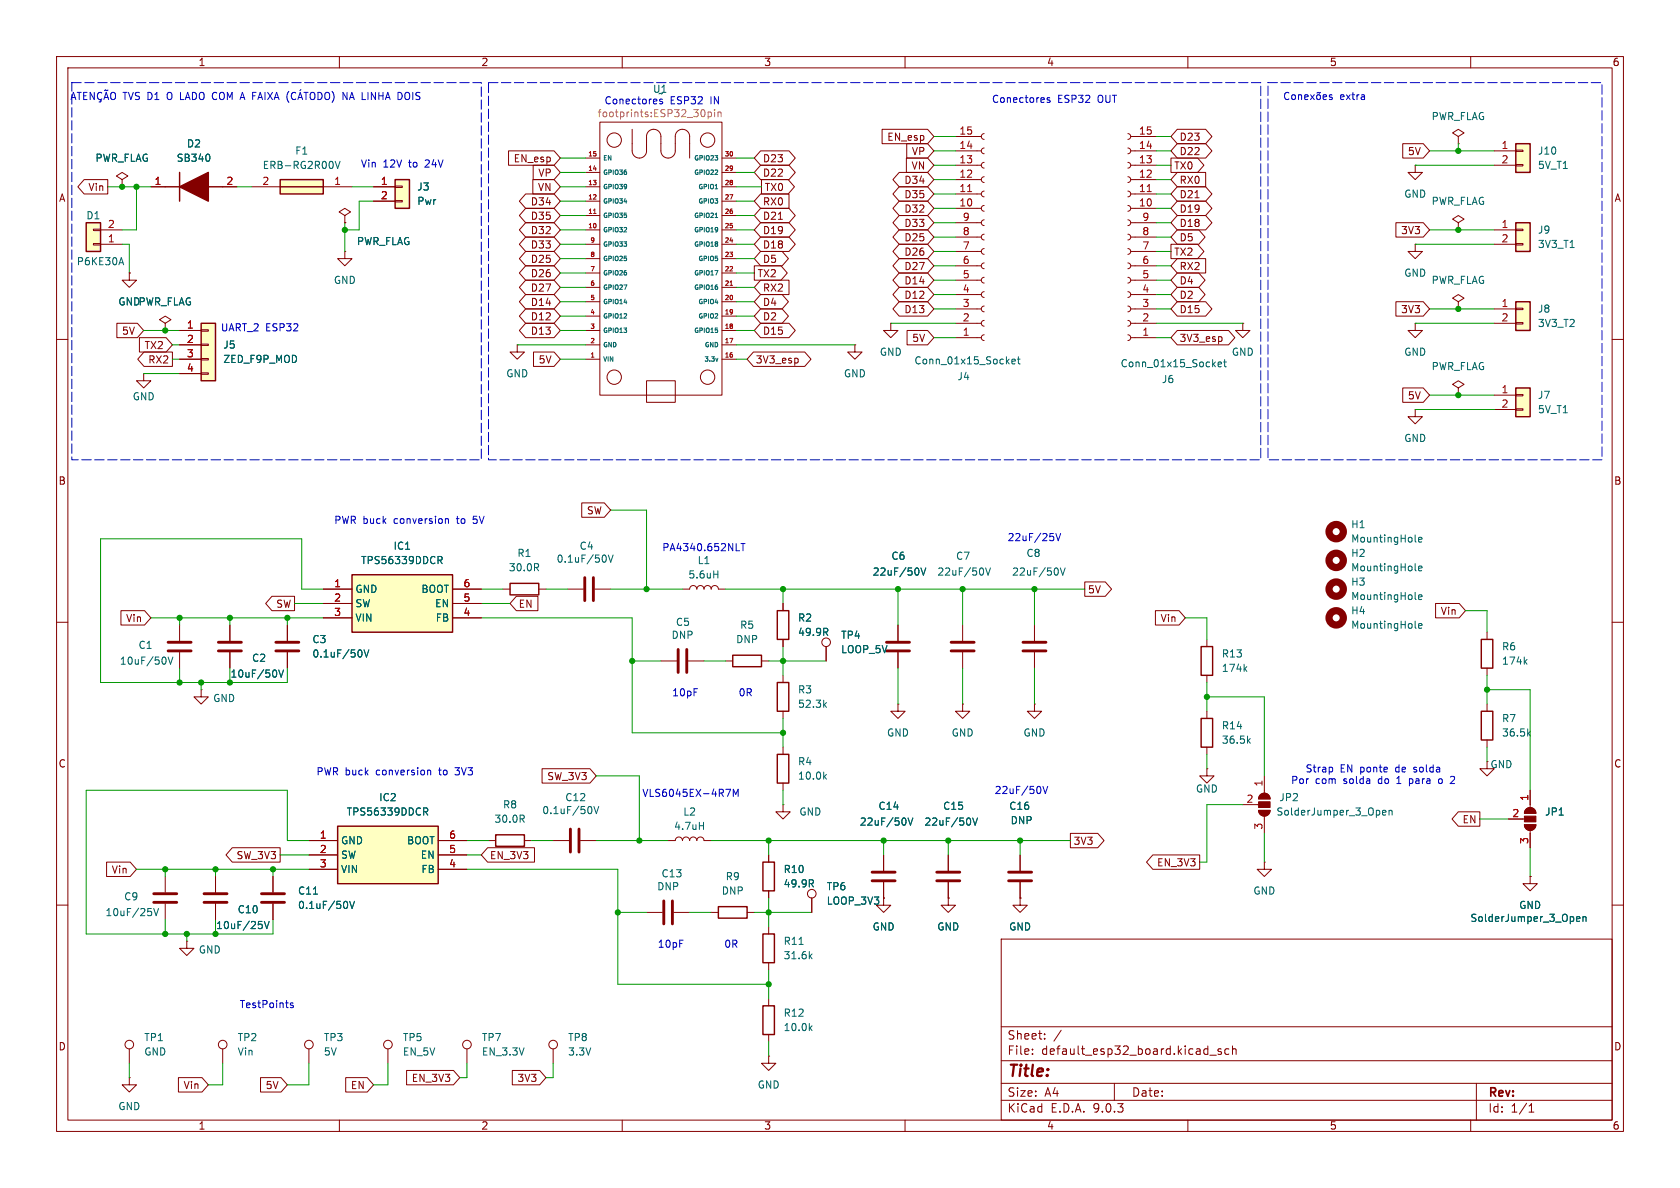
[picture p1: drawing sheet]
<svg xmlns="http://www.w3.org/2000/svg" width="297mm" height="210mm" viewBox="0 0 297 210" stroke-linecap="round" stroke-linejoin="round" font-family="sans-serif">
<defs><g id="words">
<text font-size="2.8" fill="#840000" x="178" y="190.9">Title:</text>
<g font-size="2.1" fill="#840000">
<text x="178" y="184">Sheet:</text>
<text x="178" y="186.7">File:</text>
<text x="184.1" y="186.7">default_esp32_board.kicad_sch</text>
<text x="178" y="196.9">KiCad</text>
<text x="178" y="194.1">Size:</text>
<text x="184.7" y="194.1">A4</text>
<text x="185.7" y="196.9">E.D.A.</text>
<text x="193.3" y="196.9">9.0.3</text>
<text x="200" y="194.1">Date:</text>
<text x="263" y="194.3">Rev:</text>
<text x="263" y="196.9">Id:</text>
<text x="267.1" y="196.9">1/1</text>
</g>
<g font-size="1.8" fill="#840000">
<text x="35" y="11.9">1</text>
<text x="85" y="11.9">2</text>
<text x="135" y="11.9">3</text>
<text x="185" y="11.9">4</text>
<text x="235" y="11.9">5</text>
<text x="285" y="11.9">6</text>
<text x="90.7" y="28.9">EN_esp</text>
<text x="134.8" y="28.9">D23</text>
<text x="156.8" y="25.1">EN_esp</text>
<text x="161.1" y="27.6">VP</text>
<text x="208.4" y="25.1">D23</text>
<text x="208.4" y="27.6">D22</text>
<text x="248.8" y="27.6">5V</text>
<text x="10.3" y="35.9">A</text>
<text x="15.5" y="34">Vin</text>
<text x="95" y="34">VN</text>
<text x="95.1" y="31.4">VP</text>
<text x="134.8" y="31.4">D22</text>
<text x="135.1" y="34">TX0</text>
<text x="159.8" y="35.2">D35</text>
<text x="159.8" y="32.7">D34</text>
<text x="161" y="30.2">VN</text>
<text x="207.5" y="30.2">TX0</text>
<text x="208.4" y="35.2">D21</text>
<text x="208.4" y="32.7">RX0</text>
<text x="285.3" y="35.9">A</text>
<text x="93.7" y="41.6">D32</text>
<text x="93.7" y="36.5">D34</text>
<text x="93.7" y="39.1">D35</text>
<text x="134.8" y="41.6">D19</text>
<text x="134.8" y="39.1">D21</text>
<text x="134.8" y="36.5">RX0</text>
<text x="159.8" y="40.3">D33</text>
<text x="159.8" y="37.8">D32</text>
<text x="208.4" y="40.3">D18</text>
<text x="208.4" y="37.8">D19</text>
<text x="247.6" y="41.6">3V3</text>
<text x="93.7" y="44.1">D33</text>
<text x="93.7" y="46.7">D25</text>
<text x="134.8" y="46.7">D5</text>
<text x="134.8" y="44.1">D18</text>
<text x="159.8" y="47.9">D27</text>
<text x="159.8" y="45.4">D26</text>
<text x="159.8" y="42.9">D25</text>
<text x="207.5" y="45.4">TX2</text>
<text x="208.4" y="42.9">D5</text>
<text x="208.4" y="47.9">RX2</text>
<text x="93.7" y="49.2">D26</text>
<text x="93.7" y="51.8">D27</text>
<text x="133.8" y="49.2">TX2</text>
<text x="134.8" y="51.8">RX2</text>
<text x="159.8" y="53">D12</text>
<text x="159.8" y="50.5">D14</text>
<text x="208.4" y="50.5">D4</text>
<text x="208.4" y="53">D2</text>
<text x="21.5" y="59.4">5V</text>
<text x="93.7" y="59.4">D13</text>
<text x="93.7" y="54.3">D14</text>
<text x="93.7" y="56.8">D12</text>
<text x="134.8" y="56.8">D2</text>
<text x="134.8" y="54.3">D4</text>
<text x="134.8" y="59.4">D15</text>
<text x="159.8" y="55.6">D13</text>
<text x="208.4" y="55.6">D15</text>
<text x="247.6" y="55.6">3V3</text>
<text x="25.5" y="61.9">TX2</text>
<text x="26.1" y="64.5">RX2</text>
<text x="95.1" y="64.5">5V</text>
<text x="133.5" y="64.5">3V3_esp</text>
<text x="161.2" y="60.6">5V</text>
<text x="208.4" y="60.6">3V3_esp</text>
<text x="248.8" y="70.8">5V</text>
<text x="10.3" y="85.9">B</text>
<text x="285.3" y="85.9">B</text>
<text x="103.7" y="91.1">SW</text>
<text x="48.7" y="107.6">SW</text>
<text x="91.6" y="107.6">EN</text>
<text x="192.2" y="105.1">5V</text>
<text x="22.2" y="110.2">Vin</text>
<text x="205.1" y="110.2">Vin</text>
<text x="254.6" y="108.9">Vin</text>
<text x="10.3" y="135.9">C</text>
<text x="285.3" y="135.9">C</text>
<text x="96.6" y="138.1">SW_3V3</text>
<text x="189.7" y="149.5">3V3</text>
<text x="258.5" y="145.7">EN</text>
<text x="19.7" y="154.6">Vin</text>
<text x="41.7" y="152.1">SW_3V3</text>
<text x="86.5" y="152.1">EN_3V3</text>
<text x="204.5" y="153.4">EN_3V3</text>
<text x="10.3" y="185.9">D</text>
<text x="285.3" y="185.9">D</text>
<text x="72.7" y="191.5">EN_3V3</text>
<text x="91.4" y="191.5">3V3</text>
<text x="32.4" y="192.7">Vin</text>
<text x="46.9" y="192.7">5V</text>
<text x="61.9" y="192.7">EN</text>
<text x="35" y="199.9">1</text>
<text x="85" y="199.9">2</text>
<text x="135" y="199.9">3</text>
<text x="185" y="199.9">4</text>
<text x="235" y="199.9">5</text>
<text x="285" y="199.9">6</text>
</g>
<g font-size="1.8" fill="#0000c2">
<text x="21.7" y="17.9">TVS</text>
<text x="62.1" y="17.9">NA LINHA</text>
<text x="72.2" y="17.9">DOIS</text>
<text x="116.3" y="17.4">~</text>
<text x="236.9" y="17.9">extra</text>
<text x="106.8" y="18.6">Conectores</text>
<text x="118.5" y="18.6">ESP32</text>
<text x="125.7" y="18.6">IN</text>
<text x="175.3" y="18.4">Conectores</text>
<text x="187" y="18.4">ESP32</text>
<text x="194.2" y="18.4">OUT</text>
<text x="63.7" y="29.8">Vin</text>
<text x="67.7" y="29.8">12V</text>
<text x="72.4" y="29.8">to</text>
<text x="75.4" y="29.8">24V</text>
<text x="38.9" y="58.8">UART_2 ESP32</text>
<text x="59" y="92.8">PWR buck</text>
<text x="69.7" y="92.8">conversion</text>
<text x="81.1" y="92.8">to</text>
<text x="84.1" y="92.8">5V</text>
<text x="178" y="95.9">22uF/25V</text>
<text x="117" y="97.6">PA4340.652NLT</text>
<text x="118.7" y="123.3">10pF</text>
<text x="130.5" y="123.3">0R</text>
<text x="55.8" y="137.3">PWR buck</text>
<text x="66.6" y="137.3">conversion</text>
<text x="77.9" y="137.3">to</text>
<text x="81" y="137.3">3V3</text>
<text x="230.7" y="136.8">Strap</text>
<text x="236.9" y="136.8">EN ponte</text>
<text x="247" y="136.8">de</text>
<text x="250.4" y="136.8">solda</text>
<text x="113.5" y="141.1">VLS6045EX-4R7M</text>
<text x="175.7" y="140.6">22uF/50V</text>
<text x="228.1" y="138.8">Por</text>
<text x="232.5" y="138.8">com</text>
<text x="237.6" y="138.8">solda</text>
<text x="243.9" y="138.8">do</text>
<text x="247.4" y="138.8">1</text>
<text x="249.8" y="138.8">para</text>
<text x="255.2" y="138.8">o</text>
<text x="116.2" y="167.7">10pF</text>
<text x="127.9" y="167.7">0R</text>
<text x="42.3" y="178.4">TestPoints</text>
</g>
<g font-size="1.8" fill="#006464">
<text x="115.3" y="16.6">U1</text>
<text x="253" y="21.4">PWR_FLAG</text>
<text x="16.8" y="28.8">PWR_FLAG</text>
<text x="31.1" y="28.8">SB340</text>
<text x="32.9" y="26.3">D2</text>
<text x="52.1" y="27.5">F1</text>
<text x="271.8" y="27.5">J10</text>
<text x="46.3" y="30.1">ERB-RG2R00V</text>
<text x="73.7" y="33.9">J3</text>
<text x="248.2" y="35.2">GND</text>
<text x="271.8" y="30.1">5V_T1</text>
<text x="15.2" y="39">D1</text>
<text x="73.7" y="36.4">Pwr</text>
<text x="253" y="36.4">PWR_FLAG</text>
<text x="271.8" y="41.5">J9</text>
<text x="13.5" y="47.1">P6KE30A</text>
<text x="63" y="43.5">PWR_FLAG</text>
<text x="271.8" y="44">3V3_T1</text>
<text x="58.9" y="50.4">GND</text>
<text x="248.2" y="49.1">GND</text>
<text x="253" y="50.4">PWR_FLAG</text>
<text x="20.8" y="54.2">GNDPWR_FLAG</text>
<text x="271.8" y="55.5">J8</text>
<text x="271.8" y="58">3V3_T2</text>
<text x="39.4" y="61.8">J5</text>
<text x="39.4" y="64.4">ZED_F9P_MOD</text>
<text x="155.4" y="63.1">GND</text>
<text x="161.6" y="64.6">Conn_01x15_Socket</text>
<text x="198" y="65.1">Conn_01x15_Socket</text>
<text x="217.7" y="63.1">GND</text>
<text x="248.2" y="63.1">GND</text>
<text x="253" y="65.6">PWR_FLAG</text>
<text x="23.4" y="71">GND</text>
<text x="89.4" y="66.9">GND</text>
<text x="149.1" y="66.9">GND</text>
<text x="169.2" y="67.4">J4</text>
<text x="205.3" y="67.9">J6</text>
<text x="271.8" y="70.7">J7</text>
<text x="271.8" y="73.3">5V_T1</text>
<text x="248.2" y="78.3">GND</text>
<text x="238.8" y="93.6">H1</text>
<text x="63.7" y="99.9">TPS56339DDCR</text>
<text x="69.5" y="97.4">IC1</text>
<text x="89.9" y="101.2">30.0R</text>
<text x="91.4" y="98.7">R1</text>
<text x="98.3" y="99.7">0.1uF/50V</text>
<text x="102.4" y="97.4">C4</text>
<text x="123.2" y="99.9">L1</text>
<text x="154.2" y="102">22uF/50V</text>
<text x="157.5" y="99.2">C6</text>
<text x="165.6" y="102">22uF/50V</text>
<text x="168.9" y="99.2">C7</text>
<text x="178.8" y="102">22uF/50V</text>
<text x="181.4" y="98.7">C8</text>
<text x="238.8" y="96.1">MountingHole</text>
<text x="238.8" y="98.7">H2</text>
<text x="238.8" y="101.2">MountingHole</text>
<text x="62.7" y="105">GND</text>
<text x="62.7" y="107.5">SW</text>
<text x="74.4" y="105">BOOT</text>
<text x="76.8" y="107.5">EN</text>
<text x="121.6" y="102.5">5.6uH</text>
<text x="238.8" y="103.7">H3</text>
<text x="238.8" y="106.3">MountingHole</text>
<text x="55.1" y="113.9">C3</text>
<text x="62.7" y="110.1">VIN</text>
<text x="76.9" y="110.1">FB</text>
<text x="118.6" y="113.1">DNP</text>
<text x="119.4" y="110.8">C5</text>
<text x="130" y="113.9">DNP</text>
<text x="130.7" y="111.4">R5</text>
<text x="141" y="110.1">R2</text>
<text x="141" y="112.6">49.9R</text>
<text x="148.6" y="113.1">TP4</text>
<text x="238.8" y="108.8">H4</text>
<text x="238.8" y="111.4">MountingHole</text>
<text x="21.1" y="117.7">10uF/50V</text>
<text x="24.4" y="114.9">C1</text>
<text x="40.6" y="120">10uF/50V</text>
<text x="44.5" y="117.2">C2</text>
<text x="55.1" y="116.4">0.1uF/50V</text>
<text x="148.6" y="115.7">LOOP_5V</text>
<text x="215.9" y="116.4">R13</text>
<text x="215.9" y="119">174k</text>
<text x="265.4" y="115.2">R6</text>
<text x="265.4" y="117.7">174k</text>
<text x="37.6" y="124.3">GND</text>
<text x="141" y="122.8">R3</text>
<text x="141" y="125.3">52.3k</text>
<text x="156.7" y="130.4">GND</text>
<text x="168.1" y="130.4">GND</text>
<text x="180.8" y="130.4">GND</text>
<text x="215.9" y="129.1">R14</text>
<text x="215.9" y="131.7">36.5k</text>
<text x="265.4" y="127.9">R7</text>
<text x="265.4" y="130.4">36.5k</text>
<text x="141" y="135.5">R4</text>
<text x="263.4" y="136">GND</text>
<text x="66.9" y="141.8">IC2</text>
<text x="88.8" y="143.1">R8</text>
<text x="99.8" y="141.8">C12</text>
<text x="141" y="138">10.0k</text>
<text x="155.2" y="143.4">C14</text>
<text x="166.6" y="143.4">C15</text>
<text x="178.3" y="143.4">C16</text>
<text x="211.3" y="140.3">GND</text>
<text x="226.1" y="141.8">JP2</text>
<text x="60.2" y="149.5">GND</text>
<text x="61.2" y="144.4">TPS56339DDCR</text>
<text x="71.9" y="149.5">BOOT</text>
<text x="87.3" y="145.6">30.0R</text>
<text x="95.8" y="144.1">0.1uF/50V</text>
<text x="119.1" y="146.9">4.7uH</text>
<text x="120.7" y="144.4">L2</text>
<text x="141.2" y="144.4">GND</text>
<text x="151.9" y="146.2">22uF/50V</text>
<text x="163.3" y="146.2">22uF/50V</text>
<text x="178.6" y="145.9">DNP</text>
<text x="225.6" y="144.4">SolderJumper_3_Open</text>
<text x="273.1" y="144.4">JP1</text>
<text x="60.2" y="152">SW</text>
<text x="60.2" y="154.5">VIN</text>
<text x="74.3" y="152">EN</text>
<text x="74.4" y="154.5">FB</text>
<text x="116.8" y="155.3">C13</text>
<text x="128.2" y="155.8">R9</text>
<text x="138.4" y="154.5">R10</text>
<text x="21.9" y="159.4">C9</text>
<text x="41.9" y="161.6">C10</text>
<text x="52.6" y="160.9">0.1uF/50V</text>
<text x="52.6" y="158.3">C11</text>
<text x="116.1" y="157.6">DNP</text>
<text x="127.5" y="158.3">DNP</text>
<text x="138.4" y="157.1">49.9R</text>
<text x="146.1" y="157.6">TP6</text>
<text x="146.1" y="160.1">LOOP_3V3</text>
<text x="221.5" y="158.3">GND</text>
<text x="268.5" y="160.9">GND</text>
<text x="18.6" y="162.2">10uF/25V</text>
<text x="38.1" y="164.4">10uF/25V</text>
<text x="138.4" y="167.2">R11</text>
<text x="154.2" y="164.7">GND</text>
<text x="165.6" y="164.7">GND</text>
<text x="178.3" y="164.7">GND</text>
<text x="259.9" y="163.2">SolderJumper_3_Open</text>
<text x="35" y="168.8">GND</text>
<text x="138.4" y="169.8">31.6k</text>
<text x="138.4" y="179.9">R12</text>
<text x="25.4" y="184.3">TP1</text>
<text x="41.9" y="184.3">TP2</text>
<text x="57.2" y="184.3">TP3</text>
<text x="71.1" y="184.3">TP5</text>
<text x="85.1" y="184.3">TP7</text>
<text x="100.3" y="184.3">TP8</text>
<text x="138.4" y="182.5">10.0k</text>
<text x="25.4" y="186.8">GND</text>
<text x="41.9" y="186.8">Vin</text>
<text x="57.2" y="186.8">5V</text>
<text x="71.1" y="186.8">EN_5V</text>
<text x="85.1" y="186.8">EN_3.3V</text>
<text x="100.3" y="186.8">3.3V</text>
<text x="20.8" y="196.4">GND</text>
<text x="133.9" y="192.6">GND</text>
</g>
<text font-size="1.8" fill="#c2c200" x="105.5" y="20.9">footprints:ESP32_30pin</text>
<g font-size="1.8" fill="#a90000">
<text x="169.5" y="23.9">15</text>
<text x="201.3" y="23.9">15</text>
<text x="169.5" y="29">13</text>
<text x="169.5" y="26.4">14</text>
<text x="201.3" y="29">13</text>
<text x="201.3" y="26.4">14</text>
<text x="265.4" y="26.4">1</text>
<text x="265.4" y="29">2</text>
<text x="27.2" y="32.8">1</text>
<text x="39.9" y="32.8">2</text>
<text x="46.3" y="32.8">2</text>
<text x="59" y="32.8">1</text>
<text x="67.2" y="32.8">1</text>
<text x="67.2" y="35.3">2</text>
<text x="169.5" y="34">11</text>
<text x="169.5" y="31.5">12</text>
<text x="201.3" y="34">11</text>
<text x="201.3" y="31.5">12</text>
<text x="19" y="40.4">2</text>
<text x="169.5" y="36.6">10</text>
<text x="170.1" y="41.7">8</text>
<text x="170.1" y="39.1">9</text>
<text x="201.3" y="36.6">10</text>
<text x="201.9" y="41.7">8</text>
<text x="201.9" y="39.1">9</text>
<text x="265.4" y="40.4">1</text>
<text x="19" y="42.9">1</text>
<text x="170.1" y="46.7">6</text>
<text x="170.1" y="44.2">7</text>
<text x="201.9" y="46.7">6</text>
<text x="201.9" y="44.2">7</text>
<text x="265.4" y="42.9">2</text>
<text x="170.1" y="51.8">4</text>
<text x="170.1" y="49.3">5</text>
<text x="201.9" y="51.8">4</text>
<text x="201.9" y="49.3">5</text>
<text x="32.9" y="58.2">1</text>
<text x="170.1" y="59.4">1</text>
<text x="170.1" y="56.9">2</text>
<text x="170.1" y="54.4">3</text>
<text x="201.9" y="59.4">1</text>
<text x="201.9" y="56.9">2</text>
<text x="201.9" y="54.4">3</text>
<text x="265.4" y="54.4">1</text>
<text x="265.4" y="56.9">2</text>
<text x="32.9" y="60.7">2</text>
<text x="32.9" y="63.2">3</text>
<text x="32.9" y="65.8">4</text>
<text x="265.4" y="69.6">1</text>
<text x="265.4" y="72.1">2</text>
<text x="59" y="103.9">1</text>
<text x="59" y="106.4">2</text>
<text x="81.8" y="103.9">6</text>
<text x="81.8" y="106.4">5</text>
<text x="59" y="109">3</text>
<text x="81.8" y="109">4</text>
<text x="220.3" y="142">2</text>
<text x="223.3" y="139.1" transform="rotate(-90 223.3 139.1)">1</text>
<text x="270.3" y="141.7" transform="rotate(-90 270.3 141.7)">1</text>
<text x="56.4" y="148.3">1</text>
<text x="79.3" y="148.3">6</text>
<text x="223.3" y="146.8" transform="rotate(-90 223.3 146.8)">3</text>
<text x="267.3" y="144.5">2</text>
<text x="270.3" y="149.3" transform="rotate(-90 270.3 149.3)">3</text>
<text x="56.4" y="150.9">2</text>
<text x="56.4" y="153.4">3</text>
<text x="79.3" y="150.9">5</text>
<text x="79.3" y="153.4">4</text>
</g>
<g font-size="1.1" fill="#a90000">
<text x="103.9" y="27.7">15</text>
<text x="128" y="27.7">30</text>
<text x="103.9" y="30.2">14</text>
<text x="103.9" y="32.8">13</text>
<text x="103.9" y="35.3">12</text>
<text x="128" y="30.2">29</text>
<text x="128" y="32.8">28</text>
<text x="128" y="35.3">27</text>
<text x="103.9" y="37.8">11</text>
<text x="103.9" y="40.4">10</text>
<text x="128" y="37.8">26</text>
<text x="128" y="40.4">25</text>
<text x="104.3" y="42.9">9</text>
<text x="104.3" y="45.5">8</text>
<text x="128" y="42.9">24</text>
<text x="128" y="45.5">23</text>
<text x="104.3" y="48">7</text>
<text x="104.3" y="50.5">6</text>
<text x="104.3" y="53.1">5</text>
<text x="128" y="48">22</text>
<text x="128" y="50.5">21</text>
<text x="128" y="53.1">20</text>
<text x="104.3" y="55.6">4</text>
<text x="104.3" y="58.2">3</text>
<text x="128" y="55.6">19</text>
<text x="128" y="58.2">18</text>
<text x="104.3" y="60.7">2</text>
<text x="104.3" y="63.2">1</text>
<text x="128" y="60.7">17</text>
<text x="128" y="63.2">16</text>
</g>
<g font-size="1.1" fill="#006464">
<text x="106.6" y="28.6">EN</text>
<text x="122.6" y="28.6">GPIO23</text>
<text x="106.6" y="31.1">GPIO36</text>
<text x="106.6" y="33.6">GPIO39</text>
<text x="122.6" y="31.1">GPIO22</text>
<text x="123.3" y="33.6">GPIO1</text>
<text x="106.6" y="36.2">GPIO34</text>
<text x="106.6" y="38.7">GPIO35</text>
<text x="106.6" y="41.3">GPIO32</text>
<text x="122.6" y="38.7">GPIO21</text>
<text x="122.6" y="41.3">GPIO19</text>
<text x="123.3" y="36.2">GPIO3</text>
<text x="106.6" y="43.8">GPIO33</text>
<text x="106.6" y="46.3">GPIO25</text>
<text x="122.6" y="43.8">GPIO18</text>
<text x="123.3" y="46.3">GPIO5</text>
<text x="106.6" y="48.9">GPIO26</text>
<text x="106.6" y="51.4">GPIO27</text>
<text x="106.6" y="54">GPIO14</text>
<text x="122.6" y="48.9">GPIO17</text>
<text x="122.6" y="51.4">GPIO16</text>
<text x="123.3" y="54">GPIO4</text>
<text x="106.6" y="56.5">GPIO12</text>
<text x="106.6" y="59">GPIO13</text>
<text x="122.6" y="59">GPIO15</text>
<text x="123.3" y="56.5">GPIO2</text>
<text x="106.6" y="61.6">GND</text>
<text x="106.6" y="64.1">VIN</text>
<text x="124.4" y="64.1">3.3v</text>
<text x="124.4" y="61.6">GND</text>
</g>
</g></defs>
<g fill="none" stroke="#840000" stroke-width=".18">
<path d="M10 10h277v190h-277zM12 12h273v186h-273zM60 10v2M110 10v2M160 10v2M210 10v2M260 10v2M157.5 57.2v1.2h1.2l-1.2 1.3-1.3-1.3h1.3M157.5 57.2h.1M10 60h2M91.4 61v1.2h1.3l-1.3 1.3-1.2-1.3h1.2M91.4 61h.1"/>
<path d="M151.1 61v1.2h1.3l-1.3 1.3-1.2-1.3h1.2M151.1 61h.1M285 60h2M10 110h2M31.7 110.5v2.8M31.7 115.3v2.8M40.6 110.5v2.8M40.6 115.3v2.8M50.8 110.5v2.8M50.8 115.3v2.8M88.9 104.1h1.3M95.2 104.1h1.3"/>
<path d="M100.3 104.1h2.8M105.2 104.1h2.7M138.4 119.4v1.3M158.7 110.5v2.8M158.7 115.3v2.8M170.2 110.5v2.8M170.2 115.3v2.8M182.9 110.5v2.8M182.9 115.3v2.8M262.9 111.8v1.2M262.9 118.1v1.3M285 110h2"/>
<path d="M35.6 121.9v1.3h1.2l-1.2 1.3-1.3-1.3h1.3M35.6 121.9h.1M138.4 125.7v1.3M138.4 132.1v1.3M138.4 138.4v1.3M158.7 124.5v1.2h1.3l-1.3 1.3-1.2-1.3h1.2M158.7 124.5h.1M262.9 134.6v1.3h1.3l-1.3 1.3-1.3-1.3h1.3M262.9 124.5v1.2M262.9 130.8v1.3M118.1 148.6h1.3a.64 .64 0 0 1 .6-.6 .64 .64 0 0 1 .6 .6 .64 .64 0 0 1 .7-.6 .64 .64 0 0 1 .6 .6 .64 .64 0 0 1 .7-.6 .64 .64 0 0 1 .6 .6 .64 .64 0 0 1 .6-.6 .64 .64 0 0 1 .7 .6h1.2M138.4 142.2v1.3h1.3l-1.3 1.3-1.2-1.3h1.2"/>
<path d="M138.4 142.2h.1M10 160h2M114.3 161.3h2.8M119.1 161.3h2.8M125.7 161.3h1.3M132.1 161.3h1.2M135.9 163.8v1.3M135.9 170.2v1.3M135.9 176.5v1.3M177 166h108v32h-108zM285 160h2M60 198v2"/>
<path d="M110 198v2M135.9 186.7v1.3h1.3l-1.3 1.2-1.3-1.2h1.3M135.9 186.7h.1M135.9 182.9v1.3M160 198v2M177 194.5h108M177 191.5h108M177 187.5h108M177 181.5h108M182.5 186.3v.1M182.5 185.5v.1M184.7 183.6v.1"/>
<path d="M184.7 182.8v.1M187.6 182.1l-1.3 2M197 191.5v3M210 198v2M213.9 186.5h1.1M215.9 185.5l-.4-.1-.2 .2 .1 .2 .5 .2v.3h-.6M217.2 185.5l-.4-.1-.3 .3v.4l.2 .2h.5M217.9 185.5l.2-.1 .4 .1v.9M217.9 184.9v1.5M260 198v2M261 191.5v6.5M270.3 196.6h.9"/>
<path d="M270.3 195.5l.4-.4v1.5"/>
</g>
<g fill="none" stroke="#006464" stroke-width=".18">
<path d="M95.1 99.7l.1 .2-.1 .3M107 98.2l.2 .4-.2 .7M107.5 98.1l.5 1.3 .4-1.3M29.3 116.4v.8M29.7 116.1l.4 1.3 .5-1.3M48.9 118.7v.8M49.3 118.4l.4 1.3 .4-1.3M63.8 114.9l.2 .5-.2 .7M64.4 114.9l.4 1.2 .4-1.2M94.8 100.3l.4 .6M162.4 100.6v.8M162.8 100.4l.4 1.3 .5-1.3"/>
<path d="M173.8 100.6v.8M174.2 100.4l.5 1.3 .4-1.3M187 100.6v.8M187.5 100.4l.4 1.3 .4-1.3M269.6 116.9l.4 .5M270 116.6l-.5 .5M145.7 124.6l.4 .4M145.7 137.3l.4 .4M146.1 124.2l-.5 .5M146.1 136.9l-.5 .5M270.2 129.6l.4 .5M270.6 129.3l-.5 .5"/>
<path d="M123.6 146h.8M124.4 145.4v1.2M141.3 166.9h.7M143.2 169l.4 .5M143.6 168.6l-.5 .5M143.2 181.7l.4 .5M143.6 181.3l-.5 .5"/>
</g>
<path d="M90.2 103.1h5v2.1h-5zM261.9 113h2v5.1h-2zM137.4 120.7h2v5h-2zM137.4 133.4h2v5h-2zM261.9 125.7h2v5.1h-2zM127 160.3h5.1v2h-5.1zM134.9 177.8h2v5.1h-2zM134.9 165.1h2v5.1h-2z" fill="none" stroke="#840000" stroke-width=".25"/>
<g fill="none" stroke="#840000" stroke-width=".51">
<path d="M29.7 113.5h4.1M29.7 115.1h4.1M38.6 113.5h4.1M38.6 115.1h4.1M48.8 113.5h4M48.8 115.1h4M103.4 102.1v4.1M104.9 102.1v4.1M156.7 113.5h4.1M156.7 115.1h4.1M168.1 113.5h4.1M168.1 115.1h4.1"/>
<path d="M180.8 113.5h4.1M180.8 115.1h4.1M117.3 159.3v4M118.9 159.3v4"/>
</g>
<path d="M62.2 101.6h17.8v10.2h-17.8z" fill="#ffffc2"/>
<path d="M62.2 101.6h17.8v10.2h-17.8zM129.5 115.8h5.1v2.1h-5.1zM87.6 147.6h5.1v2h-5.1z" fill="none" stroke="#840000" stroke-width=".25"/>
<g fill="none" stroke="#840000" stroke-width=".18">
<path d="M57.1 104.1h5.1M57.1 106.7h5.1M57.1 109.2h5.1M80 104.1h5.1M80 106.7h5.1M80 109.2h5.1M128.3 116.8h1.2M134.6 116.8h1.3M213.4 135.9v1.3h1.2l-1.2 1.2-1.3-1.2h1.3M213.4 135.9h.1M38.1 154.9v2.8M38.1 159.8v2.8"/>
<path d="M48.3 154.9v2.8M48.3 159.8v2.8M86.4 148.6h1.2M92.7 148.6h1.3M97.8 148.6h2.8M102.6 148.6h2.8"/>
</g>
<g fill="none" stroke="#006464" stroke-width=".18">
<path d="M77.4 98.4h.5l.3 .2-.2 .4h-.6M77.7 99l.5 .6M250.2 95.6l.2 .2M250.8 95.4l.6-.1-.1-.3h-.3l-.2 .2v.6h.5M55.4 158.1h.7M61.3 159.4l.2 .4-.2 .7M61.8 159.3l.4 1.3 .5-1.3M92.3 144.8l.4 .6M92.6 144.1l.1 .2-.1 .4M104.5 142.6l.1 .4-.1 .8M105 142.6l.4 1.2 .4-1.2M46.3 163.5v.5"/>
<path d="M46.7 162.9l.5 1.3 .4-1.3"/>
</g>
<circle cx="236.2" cy="94" r="1.27" fill="none" stroke="#840000" stroke-width="1.3"/>
<path d="M36.1 158h4M36.1 159.5h4M46.2 158h4.1M46.2 159.5h4.1M100.8 146.6v4M102.4 146.6v4" fill="none" stroke="#840000" stroke-width=".51"/>
<path d="M59.7 146.1h17.8v10.1h-17.8z" fill="#ffffc2"/>
<path d="M212.3 127h2.1v5.1h-2.1zM59.7 146.1h17.8v10.1h-17.8z" fill="none" stroke="#840000" stroke-width=".25"/>
<g fill="none" stroke="#840000" stroke-width=".18">
<path d="M250.2 57.2v1.2h1.3l-1.3 1.3-1.3-1.3h1.3M250.2 57.2h.1M250.2 72.4v1.3h1.3l-1.3 1.2-1.3-1.2h1.3M250.2 72.4h.1M116.8 116.8h2.8M120.6 104.1h1.3a.64 .64 0 0 1 .7-.6 .64 .64 0 0 1 .6 .6 .64 .64 0 0 1 .6-.6 .64 .64 0 0 1 .7 .6 .64 .64 0 0 1 .6-.6 .64 .64 0 0 1 .6 .6 .64 .64 0 0 1 .7-.6 .64 .64 0 0 1 .6 .6h1.3M121.7 116.8h2.8M213.4 125.7v1.3M213.4 132.1v1.3M223.5 137.2v3M29.2 154.9v2.8M29.2 159.8v2.8"/>
<path d="M54.6 148.6h5.1M54.6 151.1h5.1M54.6 153.7h5.1M77.5 148.6h5M77.5 151.1h5M77.5 153.7h5M219.7 142.2h2.8M222.5 143.3h2a1.02 1.02 0 0 1-1 1 1.02 1.02 0 0 1-1-1zM222.8 140.5a1.02 1.02 0 0 1 1.1-.2 1.02 1.02 0 0 1 .6 .9h-2zM223.5 152.4v1.3h1.3l-1.3 1.2-1.3-1.2h1.3M223.5 152.4h.1M223.5 144.3v3"/>
<path d="M33 166.4v1.2h1.3l-1.3 1.3-1.3-1.3h1.3M33 166.4h.1M22.9 190.5v1.3h1.2l-1.2 1.2-1.3-1.2h1.3M22.9 190.5h.1M22.9 185.4v2.6M39.4 185.4v2.6M68.6 185.4v2.6M82.5 185.4v2.6M97.8 185.4v2.6"/>
<circle cx="22.9" cy="184.7" r=".76"/>
<circle cx="39.4" cy="184.7" r=".76"/>
<circle cx="68.6" cy="184.7" r=".76"/>
<circle cx="82.5" cy="184.7" r=".76"/>
<circle cx="97.8" cy="184.7" r=".76"/>
</g>
<g fill="none" stroke="#006464" stroke-width=".18">
<path d="M126.2 101.5h.7M126.9 100.9v1.3M250.2 110.9l.2 .2M250.8 110.6l.6-.1-.1-.2-.3-.1-.2 .2v.6h.5M220.7 130.9l.3 .5M221 130.5l-.5 .5M74.9 142.8h.5l.2 .3-.1 .3-.6 .1M75.2 143.5l.4 .6M244.4 143.7l.6-.2v-.2l-.4-.1-.2 .2 .1 .6h.5M245.6 143.4l.1-.2 .3 .1 .1 .8M245.6 143.2v.9M26.8 161.2v.5"/>
<path d="M27.2 160.6l.4 1.3 .4-1.3"/>
</g>
<g fill="#840000" stroke="#840000" stroke-width=".18">
<path d="M222.8 140.5a1.02 1.02 0 0 1 1.1-.2 1.02 1.02 0 0 1 .6 .9h-2z"/>
<path d="M222.5 141.7h2v1h-2z"/>
<path d="M222.5 143.3h2a1.02 1.02 0 0 1-1 1 1.02 1.02 0 0 1-1-1z"/>
</g>
<path d="M119.9 114.8v4.1M121.4 114.8v4.1M27.2 158h4M27.2 159.5h4" fill="none" stroke="#840000" stroke-width=".51"/>
<circle cx="236.2" cy="109.2" r="1.27" fill="none" stroke="#840000" stroke-width="1.3"/>
<path d="M268 68.6h2.5v5.1h-2.5z" fill="#ffffc2"/>
<path d="M268 68.6h2.5v5.1h-2.5z" fill="none" stroke="#840000" stroke-width=".25"/>
<g fill="none" stroke="#840000" stroke-width=".18">
<path d="M264.2 69.9h3.8M264.2 72.4h3.8M268 69.7h1.2v.3h-1.2zM268 72.3h1.2v.2h-1.2zM270.5 154.9v1.3h1.3l-1.3 1.3-1.3-1.3h1.3M270.5 154.9h.1M54.6 185.4v2.6"/>
<circle cx="54.6" cy="184.7" r=".76"/>
</g>
<path d="M69.8 31.8h2.6v5h-2.6z" fill="#ffffc2"/>
<path d="M69.8 31.8h2.6v5h-2.6z" fill="none" stroke="#840000" stroke-width=".25"/>
<path d="M61 38.1l1-.6-1-.7-1.1 .7 1.1 .6v1.3M61 39.4h.1M66 33h3.8M66 35.6h3.8M69.8 32.9h1.3v.2h-1.3zM69.8 35.4h1.3v.3h-1.3zM61 44.5v1.2h1.2l-1.2 1.3-1.3-1.3h1.3M61 44.5h.1" fill="none" stroke="#840000" stroke-width=".18"/>
<path d="M49.5 31.8h7.6v2.5h-7.6z" fill="#ffffc2"/>
<path d="M49.5 31.8h7.6v2.5h-7.6zM49.5 33h7.6" fill="none" stroke="#840000" stroke-width=".25"/>
<path d="M44.4 33h5.1M57.1 33h5.1M257.8 53.3l1-.6-1-.6-1 .6 1 .6v1.3M257.8 54.6h.1M257.8 68.6l1-.7-1-.6-1 .6 1 .7v1.3M257.8 69.9h.1" fill="none" stroke="#840000" stroke-width=".18"/>
<path d="M59.3 28.5l.4 1.3 .4-1.3" fill="none" stroke="#006464" stroke-width=".18"/>
<path d="M268 53.3h2.5v5.1h-2.5z" fill="#ffffc2"/>
<path d="M268 53.3h2.5v5.1h-2.5z" fill="none" stroke="#840000" stroke-width=".25"/>
<path d="M264.2 54.6h3.8M264.2 57.2h3.8M268 54.5h1.2v.2h-1.2zM268 57h1.2v.3h-1.2z" fill="none" stroke="#840000" stroke-width=".18"/>
<path d="M268 39.4h2.5v5.1h-2.5z" fill="#ffffc2"/>
<path d="M268 39.4h2.5v5.1h-2.5z" fill="none" stroke="#840000" stroke-width=".25"/>
<path d="M257.8 24.1l1-.6-1-.6-1 .6 1 .6v1.3M257.8 25.4h.1M264.2 40.6h3.8M264.2 43.2h3.8M268 40.5h1.2v.3h-1.2zM268 43.1h1.2v.2h-1.2z" fill="none" stroke="#840000" stroke-width=".18"/>
<path d="M277.6 43.8h.7" fill="none" stroke="#006464" stroke-width=".18"/>
<path d="M268 25.4h2.5v5.1h-2.5z" fill="#ffffc2"/>
<path d="M268 25.4h2.5v5.1h-2.5zM212.3 114.3h2.1v5.1h-2.1zM134.9 152.4h2v5.1h-2z" fill="none" stroke="#840000" stroke-width=".25"/>
<g fill="none" stroke="#840000" stroke-width=".18">
<path d="M168.9 26.7h4.6M168.9 29.2h4.6M168.9 39.4h4.6M168.9 36.8h4.6M168.9 34.3h4.6M168.9 31.8h4.6M168.9 24.1h4.6M174 38.9l-.4 .1-.1 .4 .1 .3 .4 .2M174 36.3l-.4 .2-.1 .3 .1 .4 .4 .1M174 33.8l-.4 .1-.1 .4 .1 .3 .4 .2M174 31.2l-.4 .2-.1 .4 .1 .3 .4 .2M174 28.7l-.4 .2-.1 .3 .1 .4 .4 .1"/>
<path d="M174 26.2l-.4 .1-.1 .4 .1 .3 .4 .2M174 23.6l-.4 .2-.1 .3 .1 .4 .4 .1M199.4 38.9l.3 .1 .2 .4-.2 .3-.3 .2M199.4 36.3l.3 .2 .2 .3-.2 .4-.3 .1M199.4 33.8l.3 .1 .2 .4-.2 .3-.3 .2M199.4 31.2l.3 .2 .2 .4-.2 .3-.3 .2M199.4 28.7l.3 .2 .2 .3-.2 .4-.3 .1M199.4 26.2l.3 .1 .2 .4-.2 .3-.3 .2M199.4 23.6l.3 .2 .2 .3-.2 .4-.3 .1M199.9 26.7h4.6M199.9 29.2h4.6M199.9 39.4h4.6"/>
<path d="M199.9 36.8h4.6M199.9 34.3h4.6M199.9 31.8h4.6M199.9 24.1h4.6M250.2 29.2v1.3h1.3l-1.3 1.3-1.3-1.3h1.3M250.2 29.2h.1M257.8 39.4l1-.7-1-.6-1 .6 1 .7v1.2M264.2 26.7h3.8M264.2 29.2h3.8M268 26.5h1.2v.3h-1.2zM268 29.1h1.2v.2h-1.2zM168.9 59.7h4.6"/>
<path d="M168.9 57.2h4.6M168.9 54.6h4.6M168.9 52.1h4.6M168.9 49.5h4.6M168.9 47h4.6M168.9 44.5h4.6M168.9 41.9h4.6M174 59.2l-.4 .1-.1 .4 .1 .3 .4 .2M174 56.6l-.4 .2-.1 .4 .1 .3 .4 .2M174 54.1l-.4 .2-.1 .3 .1 .4 .4 .1M174 51.6l-.4 .1-.1 .4 .1 .3 .4 .2M174 49l-.4 .2-.1 .3 .1 .4 .4 .1"/>
<path d="M174 46.5l-.4 .1-.1 .4 .1 .3 .4 .2M174 43.9l-.4 .2-.1 .4 .1 .3 .4 .2M174 41.4l-.4 .2-.1 .3 .1 .4 .4 .1M199.4 59.2l.3 .1 .2 .4-.2 .3-.3 .2M199.4 56.6l.3 .2 .2 .4-.2 .3-.3 .2M199.4 54.1l.3 .2 .2 .3-.2 .4-.3 .1M199.4 51.6l.3 .1 .2 .4-.2 .3-.3 .2M199.4 49l.3 .2 .2 .3-.2 .4-.3 .1M199.4 46.5l.3 .1 .2 .4-.2 .3-.3 .2M199.4 43.9l.3 .2 .2 .4-.2 .3-.3 .2M199.4 41.4l.3 .2 .2 .3-.2 .4-.3 .1M199.9 59.7h4.6"/>
<path d="M199.9 57.2h4.6M199.9 54.6h4.6M199.9 52.1h4.6M199.9 49.5h4.6M199.9 47h4.6M199.9 44.5h4.6M199.9 41.9h4.6M219.7 57.2v1.2h1.3l-1.3 1.3-1.3-1.3h1.3M219.7 57.2h.1M250.2 43.2v1.3h1.3l-1.3 1.2-1.3-1.2h1.3M250.2 43.2h.1M257.8 40.6h.1"/>
<path d="M213.4 113v1.3M213.4 119.4v1.3M270.5 139.7v3M135.9 151.1v1.3M135.9 157.5v1.3M143.5 158.8v2.5M156.2 158.8v1.2h1.3l-1.3 1.3-1.3-1.3h1.3M156.2 158.8h.1M156.2 151.1v2.8M156.2 156v2.8M167.6 158.8v1.2h1.3l-1.3 1.3-1.2-1.3h1.2M167.6 158.8h.1"/>
<path d="M167.6 151.1v2.8M167.6 156v2.8M180.3 158.8v1.2h1.3l-1.3 1.3-1.2-1.3h1.2M180.3 158.8h.1M180.3 151.1v2.8M180.3 156v2.8M266.7 144.8h2.8M269.5 145.8h2a1.02 1.02 0 0 1-1 1 1.02 1.02 0 0 1-1-1zM269.8 143.1a1.02 1.02 0 0 1 1.1-.3 1.02 1.02 0 0 1 .6 1h-2zM270.5 146.8v3.1"/>
<circle cx="143.5" cy="158" r=".76"/>
</g>
<path d="M171.1 33.9h.7M202.8 33.9h.7" fill="none" stroke="#a90000" stroke-width=".18"/>
<g fill="none" stroke="#006464" stroke-width=".18">
<path d="M178.9 63.9l.6-.1-.1-.3h-.3l-.2 .2 .1 .6h.4M179.9 63.5h.4M180 63.1v1.1l.3 .1M215.3 64.4l.7-.1-.1-.2-.4-.1-.2 .2 .1 .6h.5M216.3 64h.5M216.5 63.6v1.1l.3 .1M220.1 118.2l.3 .5M220.4 117.8l-.5 .5M143.4 156.2l.4 .6M143.7 155.6l.1 .2-.1 .3M160.1 144.8v.8M160.5 144.6l.5 1.3 .4-1.3"/>
<path d="M171.5 144.8v.8M172 144.6l.4 1.3 .4-1.3M278.7 162.5l.6-.2-.1-.2-.3-.1-.2 .2 .1 .6h.4M279.8 162.2l.2-.2 .3 .1 .1 .8M279.8 162v.9"/>
</g>
<path d="M154.2 154.2h4M154.2 155.7h4M165.6 154.2h4.1M165.6 155.7h4.1M178.3 154.2h4.1M178.3 155.7h4.1" fill="none" stroke="#840000" stroke-width=".51"/>
<g fill="#840000" stroke="#840000" stroke-width=".18">
<path d="M269.8 143.1a1.02 1.02 0 0 1 1.1-.3 1.02 1.02 0 0 1 .6 1h-2z"/>
<path d="M269.5 144.3h2v1h-2z"/>
<path d="M269.5 145.8h2a1.02 1.02 0 0 1-1 1 1.02 1.02 0 0 1-1-1z"/>
</g>
<path d="M15.2 39.4h2.6v5.1h-2.6z" fill="#ffffc2"/>
<path d="M15.2 39.4h2.6v5.1h-2.6zM29.2 33h2.5M31.7 30.5v5.1M36.8 33h2.6" fill="none" stroke="#840000" stroke-width=".25"/>
<g fill="none" stroke="#840000" stroke-width=".18">
<path d="M21.6 31.8l1-.7-1-.6-1 .6 1 .7v1.2M21.6 33h.1M26.7 33h2.5M39.4 33h2.5M103.5 27.9h2.5M103.5 30.5h2.5M103.5 33h2.5M103.5 35.6h2.5M103.5 38.1h2.5M106 21.6h21.6v48.3h-21.6zM111.8 22.9v3.8a1.27 1.27 0 0 0 1.2 1.2M114.3 26.7v-2.6a1.27 1.27 0 0 1 1.3-1.2 1.27 1.27 0 0 1 1.2 1.2v2.6a1.27 1.27 0 0 0 1.3 1.2 1.27 1.27 0 0 0 1.3-1.2"/>
<path d="M114.3 26.7a1.28 1.28 0 0 1-1.3 1.2M119.4 26.7v-2.6a1.27 1.27 0 0 1 1.2-1.2 1.27 1.27 0 0 1 1.3 1.2v3.8M127.6 27.9h2.6M127.6 30.5h2.6M127.6 33h2.6M127.6 35.6h2.6M127.6 38.1h2.6M16.5 43.1h1.3v.2h-1.3zM16.5 40.5h1.3v.3h-1.3zM17.8 43.2h3.8M17.8 40.6h3.8M22.9 48.3v1.2h1.2l-1.2 1.3-1.3-1.3h1.3"/>
<path d="M22.9 48.3h.1M103.5 43.2h2.5M103.5 40.6h2.5M103.5 45.7h2.5M103.5 48.3h2.5M103.5 50.8h2.5M103.5 53.3h2.5M103.5 55.9h2.5M103.5 58.4h2.5M127.6 43.2h2.6M127.6 40.6h2.6M127.6 45.7h2.6"/>
<path d="M127.6 48.3h2.6M127.6 50.8h2.6M127.6 53.3h2.6M127.6 55.9h2.6M127.6 58.4h2.6M103.5 61h2.5M103.5 63.5h2.5M114.3 67.3h5.1v3.8h-5.1zM127.6 61h2.6M127.6 63.5h2.6M170.2 124.5v1.2h1.2l-1.2 1.3-1.3-1.3h1.3M170.2 124.5h.1"/>
<path d="M182.9 124.5v1.2h1.2l-1.2 1.3-1.3-1.3h1.3M182.9 124.5h.1"/>
<circle cx="108.6" cy="24.8" r="1.27"/>
<circle cx="125.1" cy="24.8" r="1.27"/>
<circle cx="108.6" cy="66.7" r="1.27"/>
<circle cx="125.1" cy="66.7" r="1.27"/>
</g>
<g fill="none" stroke="#006464" stroke-width=".18">
<path d="M37 27.4l.1 .3-.1 .7M126.4 27.5h.5l-.3 .3M126.4 30.8h.5M126.4 33.4h.5M126.4 38.5h.5M126.8 27.9v.3M126.8 30.1v.3M21.1 46.4h.6M21.4 45.5l.5 1.3M126.4 47.8h.5l-.3 .8M126.8 40.3v.5M126.8 43.2v.3"/>
<path d="M126.8 50.7v.4M126.8 58.4v.3M126.8 42.8l.1 .1M126.9 42.9h.1M126.9 40.5l-.1 .1M126.9 42.9l-.1 .1M126.9 63.3l-.2 .6M250.2 105.8l.2 .2M250.2 100.7l.2 .2M250.8 105.6l.6-.2-.1-.2-.3-.1-.2 .2v.6h.5M250.8 100.5l.6-.1-.1-.3h-.3l-.2 .1v.6h.5"/>
</g>
<g fill="none" stroke="#840000" stroke-width="1.3">
<circle cx="236.2" cy="99.1" r="1.27"/>
<circle cx="236.2" cy="104.1" r="1.27"/>
</g>
<path d="M104.9 37.7h.5M129.1 50.4h.4" fill="none" stroke="#a90000" stroke-width=".18"/>
<path d="M124.6 19.6v.8M125.2 19.8v1.3M125.2 19.9l.3-.1 .3 .2-.1 .6h-.5M126.3 19.4v.1M126.3 19.8v.8M126.9 19.9l.2-.1 .3 .1 .1 .7M126.9 19.8v.8" fill="none" stroke="#c2c200" stroke-width=".18"/>
<path d="M31.7 33l5.1-2.5v5.1z" fill="#840000" stroke="#840000" stroke-width=".25"/>
<path d="M35.6 57.2h2.5v10.1h-2.5z" fill="#ffffc2"/>
<path d="M35.6 57.2h2.5v10.1h-2.5zM137.4 108h2v5h-2z" fill="none" stroke="#840000" stroke-width=".25"/>
<g fill="none" stroke="#840000" stroke-width=".18">
<path d="M14.9 31.7h4.1v2.6h-4.1l-1.1-1.3zM21.6 33h.1M26.7 33h2.5M39.4 33h2.5M61 39.4h.1M66 33h3.8M66 35.6h3.8M89.9 26.7h8l1.2 1.2-1.2 1.3h-8zM92.9 39.4h5l1.2 1.2-1.2 1.3h-5l-1.1-1.3zM92.9 34.3h5l1.2 1.3-1.2 1.2h-5l-1.1-1.2zM92.9 36.8h5l1.2 1.3-1.2 1.3h-5l-1.1-1.3zM94.2 31.7h3.7l1.2 1.3-1.2 1.3h-3.7z"/>
<path d="M94.3 29.2h3.6l1.2 1.3-1.2 1.3h-3.6zM134.5 39.4h5l1.1 1.2-1.1 1.3h-5l-1.2-1.3zM134.5 29.2h5l1.1 1.3-1.1 1.3h-5l-1.2-1.3zM134.5 36.8h5l1.1 1.3-1.1 1.3h-5l-1.2-1.3zM134.5 26.7h5l1.1 1.2-1.1 1.3h-5l-1.2-1.3zM134.5 34.3h5v2.5h-5l-1.2-1.2zM134.6 31.7h4.7l1.2 1.3-1.2 1.3h-4.7zM137.6 38.8h.7M155.9 22.9h8.1l1.1 1.2-1.1 1.3h-8.1zM159 33h5l1.1 1.3-1.1 1.3h-5l-1.1-1.3zM159 38.1h5l1.1 1.3-1.1 1.2h-5l-1.1-1.2zM159 30.5h5l1.1 1.3-1.1 1.2h-5l-1.1-1.2z"/>
<path d="M159 35.6h5l1.1 1.2-1.1 1.3h-5l-1.1-1.3zM160.2 27.9h3.8l1.1 1.3-1.1 1.3h-3.8zM160.3 25.4h3.7l1.1 1.3-1.1 1.2h-3.7zM207 27.9h4.7l1.1 1.3-1.1 1.3h-4.7zM208.1 22.9h5l1.2 1.2-1.2 1.3h-5l-1.1-1.3zM208.1 33h5l1.2 1.3-1.2 1.3h-5l-1.1-1.3zM208.1 38.1h5l1.2 1.3-1.2 1.2h-5l-1.1-1.2zM208.1 35.6h5l1.2 1.2-1.2 1.3h-5l-1.1-1.3zM208.1 30.5h5v2.5h-5l-1.1-1.2zM208.1 25.4h5l1.2 1.3-1.2 1.2h-5l-1.1-1.2zM211.3 35h.7M246.8 39.4h4.8l1.1 1.2-1.1 1.3h-4.8z"/>
<path d="M248 25.4h3.6l1.1 1.3-1.1 1.2h-3.6zM20.7 57.1h3.6l1.1 1.3-1.1 1.3h-3.6zM22.9 48.3h.1M24.6 59.7h4.8l1.1 1.3-1.1 1.2h-4.8zM29.2 57.2l1-.7-1-.6-1 .6 1 .7v1.2M29.2 58.4h.1M31.7 58.4h3.9M35.6 58.3h1.2v.2h-1.2zM92.9 41.9h5l1.2 1.3-1.2 1.3h-5l-1.1-1.3zM92.9 44.4h5l1.2 1.3-1.2 1.3h-5l-1.1-1.3zM92.9 57.1h5l1.2 1.3-1.2 1.3h-5l-1.1-1.3zM92.9 47h5l1.2 1.3-1.2 1.2h-5l-1.1-1.2z"/>
<path d="M92.9 49.5h5l1.2 1.3-1.2 1.3h-5l-1.1-1.3zM92.9 52.1h5l1.2 1.2-1.2 1.3h-5l-1.1-1.3zM92.9 54.6h5l1.2 1.3-1.2 1.3h-5l-1.1-1.3zM133.3 47h4.8l1.1 1.3-1.1 1.2h-4.8zM134.5 44.4h3.8l1.1 1.3-1.1 1.3h-3.8l-1.2-1.3zM134.5 41.9h5l1.1 1.3-1.1 1.3h-5l-1.2-1.3zM134.5 49.5h5v2.6h-5l-1.2-1.3zM134.5 54.6h3.8l1.1 1.3-1.1 1.3h-3.8l-1.2-1.3zM134.5 52.1h3.8l1.1 1.2-1.1 1.3h-3.8l-1.2-1.3zM134.5 57.1h5l1.1 1.3-1.1 1.3h-5l-1.2-1.3zM159 53.3h5l1.1 1.3-1.1 1.3h-5l-1.1-1.3zM159 45.7h5l1.1 1.3-1.1 1.3h-5l-1.1-1.3z"/>
<path d="M159 50.8h5l1.1 1.3-1.1 1.2h-5l-1.1-1.2zM159 43.2h5l1.1 1.3-1.1 1.2h-5l-1.1-1.2zM159 48.3h5l1.1 1.2-1.1 1.3h-5l-1.1-1.3zM159 40.6h5l1.1 1.3-1.1 1.3h-5l-1.1-1.3zM160.4 58.4h3.6l1.1 1.3-1.1 1.3h-3.6zM207 43.2h4.7l1.1 1.3-1.1 1.2h-4.7zM208.1 48.3h3.8l1.1 1.2-1.1 1.3h-3.8l-1.1-1.3zM208.1 40.6h3.8l1.1 1.3-1.1 1.3h-3.8l-1.1-1.3zM208.1 53.3h5l1.2 1.3-1.2 1.3h-5l-1.1-1.3zM208.1 50.8h3.8l1.1 1.3-1.1 1.2h-3.8l-1.1-1.2zM208.1 45.7h5v2.6h-5l-1.1-1.3zM208.1 58.4h9.1l1.1 1.3-1.1 1.3h-9.1l-1.1-1.3z"/>
<path d="M215.9 59.6l.1 .2-.1 .5M246.8 53.3h4.8l1.1 1.3-1.1 1.3h-4.8zM25.4 66v1.3h1.3l-1.3 1.3-1.3-1.3h1.3M25.4 66h.1M25.5 62.2h5v2.6h-5l-1.2-1.3zM31.7 61h3.9M31.7 63.5h3.9M31.7 66h3.9M35.6 60.8h1.2v.3h-1.2zM35.6 63.4h1.2v.2h-1.2zM35.6 65.9h1.2v.3h-1.2zM94.3 62.2h3.6l1.2 1.3-1.2 1.3h-3.6z"/>
<path d="M133.2 62.2h9.1l1.1 1.3-1.1 1.3h-9.1l-1.1-1.3zM141 63.4l.1 .2-.1 .5M248 68.6h3.6l1.1 1.3-1.1 1.2h-3.6zM102.8 88.9h4l1.1 1.3-1.1 1.2h-4zM21.4 107.9h4.2l1.1 1.3-1.1 1.3h-4.2zM40.6 110.5v2.8M40.6 115.3v2.8M48.1 105.4h4v2.6h-4l-1.1-1.3zM50.8 110.5v2.8M50.8 115.3v2.8M57.1 104.1h5.1M57.1 106.7h5.1"/>
<path d="M57.1 109.2h5.1M80 104.1h5.1M80 106.7h5.1M80 109.2h5.1M91.3 105.4h3.8v2.6h-3.8l-1.1-1.3zM138.4 106.7v1.3M138.4 113v1.3M146 114.3v2.5M158.7 110.5v2.8M158.7 115.3v2.8M191.8 102.9h3.6l1.1 1.2-1.1 1.3h-3.6zM204.3 107.9h4.1l1.1 1.3-1.1 1.3h-4.1z"/>
<path d="M253.8 106.7h4.2l1.1 1.3-1.1 1.2h-4.2zM95.8 135.9h8.5l1.1 1.3-1.1 1.2h-8.5zM270.5 139.7v2.5M18.8 152.4h4.2l1.1 1.3-1.1 1.2h-4.2zM38.1 154.9v2.8M38.1 159.8v2.8M41.1 149.9h8.4v2.5h-8.4l-1.2-1.3zM48.3 154.9v2.8M48.3 159.8v2.8M54.6 148.6h5.1M54.6 151.1h5.1M54.6 153.7h5.1"/>
<path d="M77.5 148.6h5M77.5 151.1h5M77.5 153.7h5M86.2 149.9h8.3v2.5h-8.3l-1.1-1.3zM135.9 151.1v1.3M135.9 157.5v1.3M143.5 158.8v2.5M156.2 158.8h.1M156.2 151.1v2.8M156.2 156v2.8M167.6 158.8h.1M167.6 151.1v2.8"/>
<path d="M167.6 156v2.8M180.3 158.8h.1M180.3 151.1v2.8M180.3 156v2.8M189.2 147.3h4.9l1.1 1.3-1.1 1.3h-4.9zM203.8 151.1h8.3v2.6h-8.3l-1.1-1.3zM257.8 143.5h3.8v2.6h-3.8l-1.1-1.3zM266.7 144.8h2.5M270.5 154.9h.1M270.5 147.3v2.6M31.5 190.5h4.2l1.1 1.3-1.1 1.2h-4.2zM46.1 190.5h3.6l1.1 1.3-1.1 1.2h-3.6z"/>
<path d="M61.1 190.5h3.8l1.1 1.3-1.1 1.2h-3.8zM71.9 189.2h8.3l1.1 1.3-1.1 1.3h-8.3zM90.6 189.2h4.8l1.1 1.3-1.1 1.3h-4.8z"/>
<circle cx="146" cy="113.5" r=".76"/>
</g>
<g fill="none" stroke="#006464" stroke-width=".18">
<path d="M37 27.4l.1 .3-.1 .7M77.4 98.4h.5l.3 .2-.2 .4h-.6M77.7 99l.5 .6M48.9 118.7v.8M49.3 118.4l.4 1.3 .4-1.3M63.8 114.9l.2 .5-.2 .7M64.4 114.9l.4 1.2 .4-1.2M145.9 111.7l.4 .6M146.2 111.1l.1 .2-.1 .4M162.4 100.6v.8M162.8 100.4l.4 1.3 .5-1.3M55.4 158.1h.7"/>
<path d="M61.3 159.4l.2 .4-.2 .7M61.8 159.3l.4 1.3 .5-1.3M74.9 142.8h.5l.2 .3-.1 .3-.6 .1M75.2 143.5l.4 .6M143.4 156.2l.4 .6M143.7 155.6l.1 .2-.1 .3M160.1 144.8v.8M160.5 144.6l.5 1.3 .4-1.3M171.5 144.8v.8M172 144.6l.4 1.3 .4-1.3M46.3 163.5v.5M46.7 162.9l.5 1.3 .4-1.3"/>
<path d="M278.7 162.5l.6-.2-.1-.2-.3-.1-.2 .2 .1 .6h.4M279.8 162.2l.2-.2 .3 .1 .1 .8M279.8 162v.9"/>
</g>
<g fill="none" stroke="#009600" stroke-width=".18">
<path d="M19 33h7.7M24.1 33v7.6h-2.5M41.9 33h2.5M61 39.4v5.1M62.2 33h3.8M66 35.6h-2.5v5h-2.5M99.1 30.5h4.4M99.1 33h4.4M99.1 27.9h4.4M99.1 38.1h4.4M99.1 35.6h4.4M130.2 30.5h3.1"/>
<path d="M130.2 33h4.4M130.2 27.9h3.1M130.2 38.1h3.1M130.2 35.6h3.1M165.1 34.3h3.8M165.1 39.4h3.8M165.1 36.8h3.8M165.1 26.7h3.8M165.1 31.8h3.8M165.1 29.2h3.8M165.1 24.1h3.8M204.5 34.3h2.5"/>
<path d="M204.5 39.4h2.5M204.5 36.8h2.5M204.5 26.7h2.5M204.5 31.8h2.5M204.5 29.2h2.5M204.5 24.1h2.5M250.2 29.2h14M252.7 26.7h11.5M257.8 25.4v1.3M21.6 43.2h1.3v5.1M25.4 58.4h6.3M99.1 53.3h4.4"/>
<path d="M99.1 48.3h4.4M99.1 55.9h4.4M99.1 50.8h4.4M99.1 40.6h4.4M99.1 45.7h4.4M99.1 43.2h4.4M99.1 58.4h4.4M130.2 53.3h3.1M130.2 48.3h3.1M130.2 55.9h3.1M130.2 50.8h3.1M130.2 40.6h3.1"/>
<path d="M130.2 45.7h3.1M130.2 43.2h3.1M130.2 58.4h3.1M157.5 57.2h11.4M165.1 44.5h3.8M165.1 59.7h3.8M165.1 41.9h3.8M165.1 54.6h3.8M165.1 52.1h3.8M165.1 49.5h3.8M165.1 47h3.8M204.5 57.2h15.2"/>
<path d="M204.5 44.5h2.5M204.5 59.7h2.5M204.5 41.9h2.5M204.5 54.6h2.5M204.5 52.1h2.5M204.5 49.5h2.5M204.5 47h2.5M250.2 57.2h14M250.2 43.2h14M252.7 40.6h11.5M252.7 54.6h11.5M25.4 66h6.3"/>
<path d="M30.5 63.5h1.2M30.5 61h1.2M91.4 61h12.1M99.1 63.5h4.4M130.2 63.5h1.9M130.2 61h20.9M250.2 72.4h14M252.7 69.9h11.5M107.9 90.2h6.4v13.9M26.7 109.2h30.4M31.7 109.2v1.3M31.7 118.1v2.6"/>
<path d="M40.6 109.2v1.3M40.6 118.1v2.6M50.8 109.2v1.3M52.1 106.7h5M57.1 104.1h-3.8v-8.8h-35.5v25.4h33v-2.6M85.1 109.2h26.7v20.3h26.6M85.1 104.1h3.8M85.1 106.7h5.1M96.5 104.1h3.8M107.9 104.1h12.7M111.8 116.8h5M124.5 116.8h3.8"/>
<path d="M128.3 104.1h63.5M135.9 116.8h10.1M138.4 104.1v2.6M138.4 114.3v5.1M158.7 104.1v6.4M158.7 118.1v6.4M170.2 104.1v6.4M170.2 118.1v6.4M182.9 104.1v6.4M182.9 118.1v6.4M209.5 109.2h3.9v3.8M259.1 108h3.8v3.8"/>
<path d="M262.9 119.4v5.1M35.6 120.7v1.2M105.4 137.2h7.6v11.4M138.4 127v5.1M138.4 139.7v2.5M213.4 120.7v5M213.4 133.4v2.5M213.4 123.2h10.1v14M262.9 121.9h7.6v17.8M262.9 132.1v2.5M24.1 153.7h30.5M29.2 153.7v1.2"/>
<path d="M38.1 153.7v1.2M48.3 153.7v1.2M49.5 151.1h5.1M54.6 148.6h-3.8v-8.9h-35.6v25.4h33.1v-2.5M82.5 153.7h26.7v20.3h26.7M82.5 148.6h3.9M82.5 151.1h2.6M94 148.6h3.8M105.4 148.6h12.7M125.7 148.6h63.5M135.9 148.6v2.5M135.9 158.8v5"/>
<path d="M156.2 148.6v2.5M167.6 148.6v2.5M180.3 148.6v2.5M219.7 142.2h-6.3v10.2h-1.3M223.5 147.3v5.1M261.6 144.8h5.1M270.5 149.9v5M29.2 162.6v2.5M33 165.1v1.3M38.1 162.6v2.5M109.2 161.3h5.1M121.9 161.3h3.8"/>
<path d="M133.3 161.3h10.2M135.9 171.5v5M22.9 188v2.5M39.4 188v3.8h-2.6M54.6 188v3.8h-3.8M68.6 188v3.8h-2.6M82.5 188v2.5h-1.2M97.8 188v2.5h-1.3M135.9 184.2v2.5"/>
</g>
<g fill="none" stroke="#0000c2" stroke-width=".18">
<path d="M12.6 17.6l.4-1.3 .4 1.3M12.7 17.2h.6M13.6 16.3h.8M14 16.3v1.3M14.8 16.9h.4M15.4 16.3h-.6v1.3h.6M16.7 16.3v1.3l-.8-1.3v1.3M17.7 17.7l.2 .1-.1 .2h-.3M18 16.5a.6 .6 0 0 0-.8 .4 .6 .6 0 0 0 .6 .7l.2-.1M18.4 17.6l.4-1.3 .4 1.3M18.5 17.2h.6M19.1 15.9l-.6 .1"/>
<path d="M19.6 16.5l.3-.2a.43 .43 0 0 1 .5 .5v.4a.42 .42 0 0 1-.4 .4 .42 .42 0 0 1-.4-.4zM26.2 16.3a.64 .64 0 0 1 .7 .7 .64 .64 0 0 1-.7 .6zM27.4 17.6h.7M27.4 16.7l.3-.4v1.3M29.6 16.5l.3-.2a.43 .43 0 0 1 .5 .5v.4a.42 .42 0 0 1-.4 .4 .42 .42 0 0 1-.5-.4zM31.9 16.3v1.3h.6M32.8 17.6l.4-1.3 .4 1.3M32.9 17.2h.6M34 16.3a.64 .64 0 0 1 .8 .7 .64 .64 0 0 1-.8 .6zM35.3 16.5l.2-.2a.43 .43 0 0 1 .6 .5v.4a.42 .42 0 0 1-.4 .4 .42 .42 0 0 1-.5-.4zM38.3 16.5a.6 .6 0 0 0-.8 .4 .6 .6 0 0 0 .6 .7l.2-.1M38.9 16.5l.2-.2a.43 .43 0 0 1 .5 .5v.4a.42 .42 0 0 1-.4 .4 .42 .42 0 0 1-.4-.4z"/>
<path d="M40.2 17.6v-1.3l.4 .9 .4-.9v1.3M42.4 17.6l.5-1.3 .4 1.3M42.6 17.2h.6M44.7 16.9h.4M45.3 16.3h-.6v1.3M45.6 17.6l.4-1.3 .4 1.3M45.7 17.2h.6M46.8 16.3v1.3M47.3 16.3l.9 1.3M48.2 16.3l-.9 1.3M48.5 17.6l.4-1.3 .4 1.3M48.6 17.2h.6"/>
<path d="M51.1 16.2a1.46 1.46 0 0 0 0 1.9M52.3 16.5a.6 .6 0 0 0-.8 .4 .6 .6 0 0 0 .5 .7l.3-.1M52.7 17.6l.4-1.3 .4 1.3M52.8 17.2h.6M53.2 15.8l-.2 .2M53.7 16.3h.8M54.1 16.3v1.3M54.9 16.5l.2-.2a.43 .43 0 0 1 .6 .5v.4a.42 .42 0 0 1-.4 .4 .42 .42 0 0 1-.5-.4zM56.2 16.3a.64 .64 0 0 1 .8 .7 .64 .64 0 0 1-.8 .6zM57.5 16.5l.2-.2a.43 .43 0 0 1 .6 .5v.4a.42 .42 0 0 1-.4 .4 .42 .42 0 0 1-.5-.4zM58.7 16.2a1.46 1.46 0 0 1 0 1.9M61.4 16.3v1.3l-.8-1.3v1.3"/>
<path d="M71.8 16.4a.9 .9 0 0 0 0 1.1M116.7 17.6v.3l.4 .1 .1 .2-.2 .2-.4-.1M185.6 17.3h-.3l-.2 .1 .1 .2 .4 .1v.3h-.5M227.9 16.5a.6 .6 0 0 0-.9 .4 .6 .6 0 0 0 .6 .7l.3-.1M228.5 16.8h.3l.2 .2v.4l-.2 .2-.3-.1-.1-.1zM229.6 16.9l.1-.1h.3l.1 .8M229.6 16.8v.8M230.7 17.2l.6-.1-.1-.3h-.4l-.1 .1v.6h.5M231.7 16.8l.6 .8M232.3 16.8l-.6 .8M232.8 16.9l.2-.1 .4 .1v.5l-.1 .1-.3 .1-.2-.1zM233.4 16.3l-.6 .2"/>
<path d="M233.9 17.2l.6-.1v-.3h-.4l-.2 .1 .1 .6h.5M235.5 16.8h-.3l-.2 .1 .1 .2 .4 .1v.3h-.5M78.7 91.8l.2-.1h.3l.1 .8M130.1 97.4h.6M131 96.1h.7M131.4 96.1v1.3M186.2 94.9v.6M186.7 94.3l.4 1.3 .4-1.3M75.6 136.3l.2-.2 .3 .1v.8M128.3 139.5h.9l-.6 1.3M184 139.3v.7M184.4 139l.4 1.3 .4-1.3"/>
<path d="M235.5 135.7l.1 .2-.1 .5M246.9 138.5h.8M247.1 137.5l-.2 .1M249.2 137.7v1.2M249.2 138.5h.1M249.3 137.7h-.1M254.7 137.7h-.3l-.1 .2 .1 .5 .3 .1M256.6 137.2l.4 .1 .2 .3-.8 .9h.8M129.6 140.8v-1.3l.5 .9 .4-.9v1.3M51.8 177.3h-.3l-.2 .2 .1 .1 .4 .2v.3h-.5"/>
</g>
<path d="M12.7 14.6h72.4v66.7h-72.4zM86.4 14.6h136.5v66.7h-136.5zM224.2 14.6h59v66.7h-59z" fill="none" stroke="#0000c2" stroke-width=".18" stroke-dasharray="1.7 .6"/>
<g fill="#009600" stroke="#009600" stroke-width=".18">
<circle cx="35.6" cy="120.7" r=".46"/>
<circle cx="31.7" cy="120.7" r=".46"/>
<circle cx="50.8" cy="109.2" r=".46"/>
<circle cx="40.6" cy="120.7" r=".46"/>
<circle cx="40.6" cy="109.2" r=".46"/>
<circle cx="31.7" cy="109.2" r=".46"/>
<circle cx="138.4" cy="129.5" r=".46"/>
<circle cx="113" cy="148.6" r=".46"/>
<circle cx="135.9" cy="148.6" r=".46"/>
<circle cx="38.1" cy="153.7" r=".46"/>
<circle cx="29.2" cy="153.7" r=".46"/>
<circle cx="48.3" cy="153.7" r=".46"/>
<circle cx="33" cy="165.1" r=".46"/>
<circle cx="38.1" cy="165.1" r=".46"/>
<circle cx="29.2" cy="165.1" r=".46"/>
<circle cx="61" cy="40.6" r=".46"/>
<circle cx="29.2" cy="58.4" r=".46"/>
<circle cx="24.1" cy="33" r=".46"/>
<circle cx="21.6" cy="33" r=".46"/>
<circle cx="109.2" cy="161.3" r=".46"/>
<circle cx="135.9" cy="174" r=".46"/>
<circle cx="135.9" cy="161.3" r=".46"/>
<circle cx="262.9" cy="121.9" r=".46"/>
<circle cx="213.4" cy="123.2" r=".46"/>
<circle cx="138.4" cy="104.1" r=".46"/>
<circle cx="111.8" cy="116.8" r=".46"/>
<circle cx="114.3" cy="104.1" r=".46"/>
<circle cx="158.7" cy="104.1" r=".46"/>
<circle cx="170.2" cy="104.1" r=".46"/>
<circle cx="182.9" cy="104.1" r=".46"/>
<circle cx="138.4" cy="116.8" r=".46"/>
<circle cx="180.3" cy="148.6" r=".46"/>
<circle cx="156.2" cy="148.6" r=".46"/>
<circle cx="167.6" cy="148.6" r=".46"/>
<circle cx="257.8" cy="26.7" r=".46"/>
<circle cx="257.8" cy="40.6" r=".46"/>
<circle cx="257.8" cy="69.9" r=".46"/>
<circle cx="257.8" cy="54.6" r=".46"/>
</g>
<use href="#words"/>
</svg>
